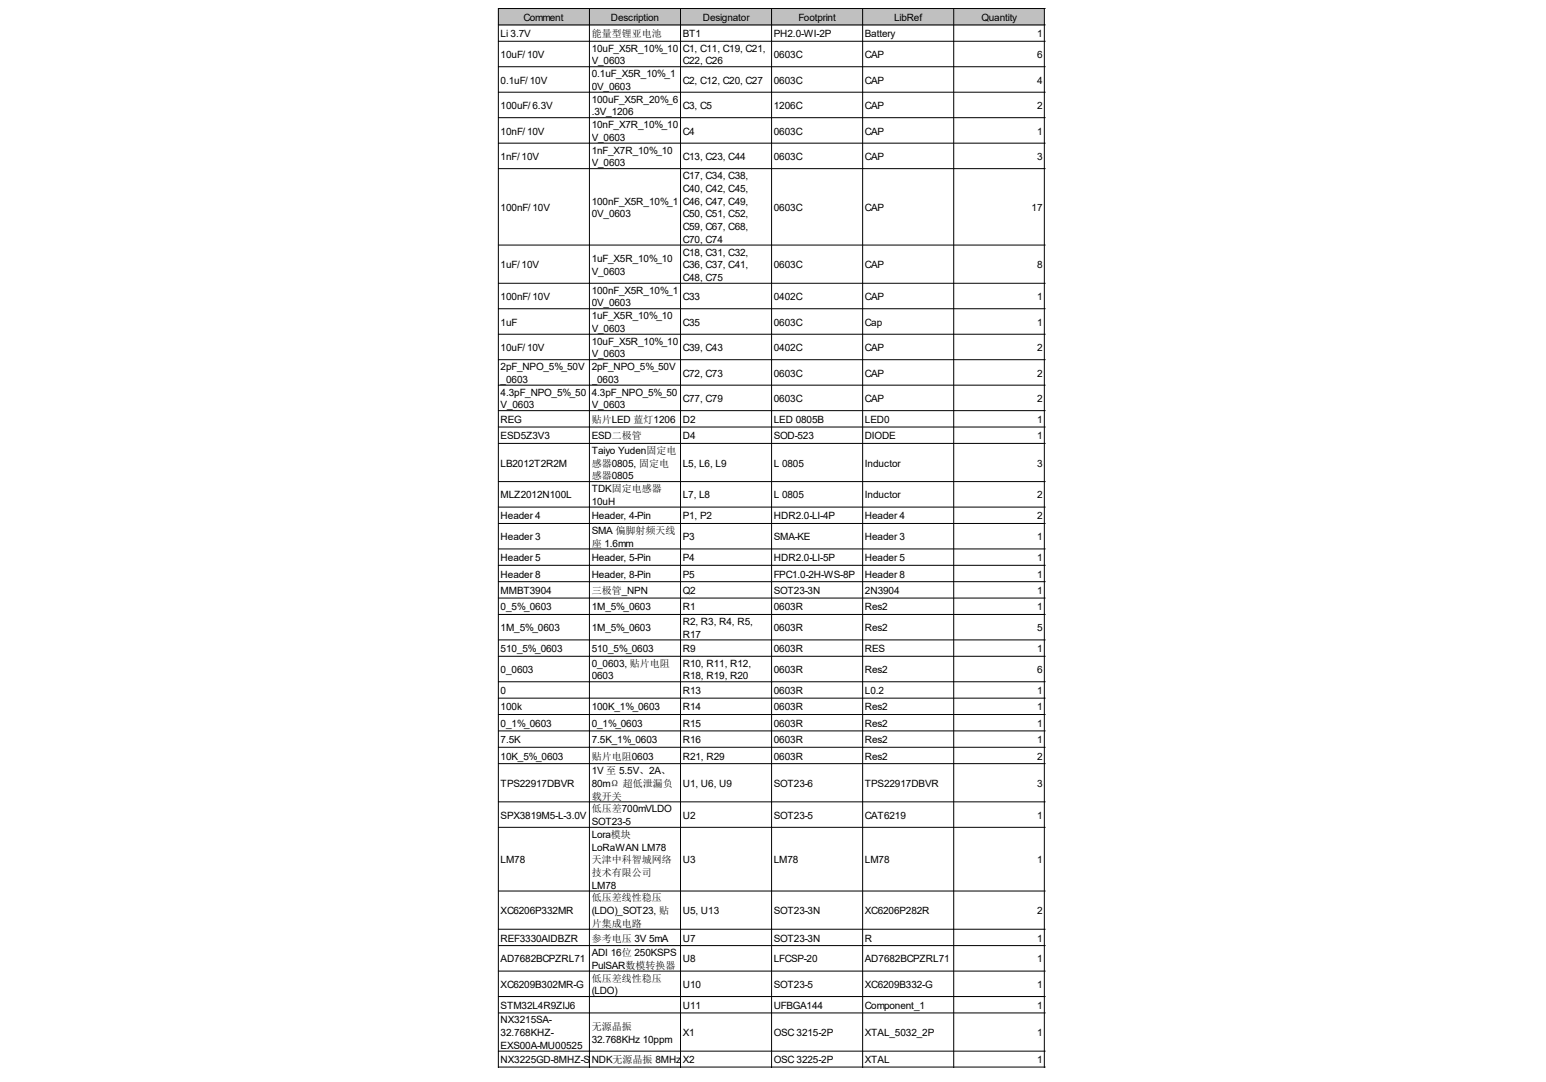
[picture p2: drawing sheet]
<svg xmlns="http://www.w3.org/2000/svg" width="289mm" height="202mm" viewBox="0 0 289 202" stroke-linecap="round" stroke-linejoin="round" font-family="sans-serif">
<defs><g id="words">
<g font-size="1.9">
<text x="97.8" y="3.9">Comment</text>
<text x="114.2" y="3.9">Description</text>
<text x="131.3" y="3.9">Designator</text>
<text x="149.2" y="3.9">Footprint</text>
<text x="167.1" y="3.9">LibRef</text>
<text x="183.4" y="3.9">Quantity</text>
<text x="93.6" y="6.9">Li 3.7V</text>
<text x="93.6" y="10.9">10uF/ 10V</text>
<text x="110.6" y="9.7">10uF_X5R_10%_10</text>
<text x="110.6" y="6.9">能量型锂亚电池</text>
<text x="127.6" y="6.9">BT1</text>
<text x="127.6" y="9.7">C1, C11, C19, C21,</text>
<text x="144.6" y="6.9">PH2.0-WI-2P</text>
<text x="144.6" y="10.9">0603C</text>
<text x="161.6" y="6.9">Battery</text>
<text x="161.6" y="10.9">CAP</text>
<text x="193.8" y="6.9">1</text>
<text x="193.8" y="10.9">6</text>
<text x="93.6" y="15.6">0.1uF/ 10V</text>
<text x="110.6" y="12">V_0603</text>
<text x="110.6" y="14.4">0.1uF_X5R_10%_1</text>
<text x="110.6" y="16.8">0V_0603</text>
<text x="127.6" y="12">C22, C26</text>
<text x="127.6" y="15.6">C2, C12, C20, C27</text>
<text x="144.6" y="15.6">0603C</text>
<text x="161.6" y="15.6">CAP</text>
<text x="193.8" y="15.6">4</text>
<text x="93.6" y="20.4">100uF/ 6.3V</text>
<text x="110.6" y="19.2">100uF_X5R_20%_6</text>
<text x="110.6" y="21.6">.3V_1206</text>
<text x="110.6" y="23.9">10nF_X7R_10%_10</text>
<text x="127.6" y="20.4">C3, C5</text>
<text x="144.6" y="20.4">1206C</text>
<text x="161.6" y="20.4">CAP</text>
<text x="193.8" y="20.4">2</text>
<text x="93.6" y="25.1">10nF/ 10V</text>
<text x="93.6" y="29.9">1nF/ 10V</text>
<text x="110.6" y="26.3">V_0603</text>
<text x="110.6" y="28.7">1nF_X7R_10%_10</text>
<text x="127.6" y="25.1">C4</text>
<text x="127.6" y="29.9">C13, C23, C44</text>
<text x="144.6" y="25.1">0603C</text>
<text x="144.6" y="29.9">0603C</text>
<text x="161.6" y="25.1">CAP</text>
<text x="161.6" y="29.9">CAP</text>
<text x="193.8" y="25.1">1</text>
<text x="193.8" y="29.9">3</text>
<text x="110.6" y="31.1">V_0603</text>
<text x="127.6" y="33.5">C17, C34, C38,</text>
<text x="127.6" y="35.8">C40, C42, C45,</text>
<text x="93.6" y="39.4">100nF/ 10V</text>
<text x="110.6" y="38.2">100nF_X5R_10%_1</text>
<text x="110.6" y="40.6">0V_0603</text>
<text x="127.6" y="38.2">C46, C47, C49,</text>
<text x="127.6" y="40.6">C50, C51, C52,</text>
<text x="144.6" y="39.4">0603C</text>
<text x="161.6" y="39.4">CAP</text>
<text x="192.8" y="39.4">17</text>
<text x="127.6" y="43">C59, C67, C68,</text>
<text x="127.6" y="45.4">C70, C74</text>
<text x="127.6" y="47.7">C18, C31, C32,</text>
<text x="93.6" y="50.1">1uF/ 10V</text>
<text x="110.6" y="48.9">1uF_X5R_10%_10</text>
<text x="110.6" y="51.3">V_0603</text>
<text x="127.6" y="50.1">C36, C37, C41,</text>
<text x="127.6" y="52.5">C48, C75</text>
<text x="144.6" y="50.1">0603C</text>
<text x="161.6" y="50.1">CAP</text>
<text x="193.8" y="50.1">8</text>
<text x="93.6" y="56.1">100nF/ 10V</text>
<text x="110.6" y="54.9">100nF_X5R_10%_1</text>
<text x="110.6" y="57.3">0V_0603</text>
<text x="110.6" y="59.6">1uF_X5R_10%_10</text>
<text x="127.6" y="56.1">C33</text>
<text x="144.6" y="56.1">0402C</text>
<text x="161.6" y="56.1">CAP</text>
<text x="193.8" y="56.1">1</text>
<text x="93.6" y="60.8">1uF</text>
<text x="93.6" y="65.6">10uF/ 10V</text>
<text x="110.6" y="62">V_0603</text>
<text x="110.6" y="64.4">10uF_X5R_10%_10</text>
<text x="127.6" y="60.8">C35</text>
<text x="127.6" y="65.6">C39, C43</text>
<text x="144.6" y="60.8">0603C</text>
<text x="144.6" y="65.6">0402C</text>
<text x="161.6" y="60.8">Cap</text>
<text x="161.6" y="65.6">CAP</text>
<text x="193.8" y="60.8">1</text>
<text x="193.8" y="65.6">2</text>
<text x="93.6" y="69.2">2pF_NPO_5%_50V</text>
<text x="93.6" y="71.5">_0603</text>
<text x="110.6" y="66.8">V_0603</text>
<text x="110.6" y="69.2">2pF_NPO_5%_50V</text>
<text x="110.6" y="71.5">_0603</text>
<text x="127.6" y="70.3">C72, C73</text>
<text x="144.6" y="70.3">0603C</text>
<text x="161.6" y="70.3">CAP</text>
<text x="193.8" y="70.3">2</text>
<text x="93.6" y="73.9">4.3pF_NPO_5%_50</text>
<text x="93.6" y="76.3">V_0603</text>
<text x="110.6" y="73.9">4.3pF_NPO_5%_50</text>
<text x="110.6" y="76.3">V_0603</text>
<text x="127.6" y="75.1">C77, C79</text>
<text x="144.6" y="75.1">0603C</text>
<text x="161.6" y="75.1">CAP</text>
<text x="193.8" y="75.1">2</text>
<text x="93.6" y="79">REG</text>
<text x="93.6" y="82.1">ESD5Z3V3</text>
<text x="110.6" y="82.1">ESD二极管</text>
<text x="110.6" y="79">贴片LED 蓝灯1206</text>
<text x="127.6" y="79">D2</text>
<text x="127.6" y="82.1">D4</text>
<text x="144.6" y="79">LED 0805B</text>
<text x="144.6" y="82.1">SOD-523</text>
<text x="161.6" y="79">LED0</text>
<text x="161.6" y="82.1">DIODE</text>
<text x="193.8" y="79">1</text>
<text x="193.8" y="82.1">1</text>
<text x="93.6" y="87.2">LB2012T2R2M</text>
<text x="110.6" y="84.8">Taiyo Yuden固定电</text>
<text x="110.6" y="87.2">感器0805, 固定电</text>
<text x="110.6" y="89.6">感器0805</text>
<text x="127.6" y="87.2">L5, L6, L9</text>
<text x="144.6" y="87.2">L 0805</text>
<text x="161.6" y="87.2">Inductor</text>
<text x="193.8" y="87.2">3</text>
<text x="93.6" y="93.1">MLZ2012N100L</text>
<text x="110.6" y="91.9">TDK固定电感器</text>
<text x="110.6" y="94.3">10uH</text>
<text x="127.6" y="93.1">L7, L8</text>
<text x="144.6" y="93.1">L 0805</text>
<text x="161.6" y="93.1">Inductor</text>
<text x="193.8" y="93.1">2</text>
<text x="93.6" y="97">Header 4</text>
<text x="93.6" y="100.9">Header 3</text>
<text x="110.6" y="97">Header, 4-Pin</text>
<text x="110.6" y="99.7">SMA 偏脚射频天线</text>
<text x="127.6" y="97">P1, P2</text>
<text x="127.6" y="100.9">P3</text>
<text x="144.6" y="97">HDR2.0-LI-4P</text>
<text x="144.6" y="100.9">SMA-KE</text>
<text x="161.6" y="97">Header 4</text>
<text x="161.6" y="100.9">Header 3</text>
<text x="193.8" y="97">2</text>
<text x="193.8" y="100.9">1</text>
<text x="93.6" y="104.8">Header 5</text>
<text x="93.6" y="107.9">Header 8</text>
<text x="110.6" y="104.8">Header, 5-Pin</text>
<text x="110.6" y="107.9">Header, 8-Pin</text>
<text x="110.6" y="102.1">座 1.6mm</text>
<text x="127.6" y="104.8">P4</text>
<text x="127.6" y="107.9">P5</text>
<text x="144.6" y="104.8">HDR2.0-LI-5P</text>
<text x="144.6" y="107.9">FPC1.0-2H-WS-8P</text>
<text x="161.6" y="104.8">Header 5</text>
<text x="161.6" y="107.9">Header 8</text>
<text x="193.8" y="104.8">1</text>
<text x="193.8" y="107.9">1</text>
<text x="93.6" y="111">MMBT3904</text>
<text x="110.6" y="111">三极管_NPN</text>
<text x="127.6" y="111">Q2</text>
<text x="144.6" y="111">SOT23-3N</text>
<text x="161.6" y="111">2N3904</text>
<text x="193.8" y="111">1</text>
<text x="93.6" y="114">0_5%_0603</text>
<text x="93.6" y="117.9">1M_5%_0603</text>
<text x="110.6" y="114">1M_5%_0603</text>
<text x="110.6" y="117.9">1M_5%_0603</text>
<text x="127.6" y="114">R1</text>
<text x="127.6" y="116.7">R2, R3, R4, R5,</text>
<text x="127.6" y="119.1">R17</text>
<text x="144.6" y="114">0603R</text>
<text x="144.6" y="117.9">0603R</text>
<text x="161.6" y="114">Res2</text>
<text x="161.6" y="117.9">Res2</text>
<text x="193.8" y="114">1</text>
<text x="193.8" y="117.9">5</text>
<text x="93.6" y="121.8">510_5%_0603</text>
<text x="93.6" y="125.8">0_0603</text>
<text x="110.6" y="121.8">510_5%_0603</text>
<text x="110.6" y="124.6">0_0603, 贴片电阻</text>
<text x="127.6" y="121.8">R9</text>
<text x="127.6" y="124.6">R10, R11, R12,</text>
<text x="144.6" y="121.8">0603R</text>
<text x="144.6" y="125.8">0603R</text>
<text x="161.6" y="121.8">RES</text>
<text x="161.6" y="125.8">Res2</text>
<text x="193.8" y="121.8">1</text>
<text x="193.8" y="125.8">6</text>
<text x="93.6" y="129.7">0</text>
<text x="110.6" y="126.9">0603</text>
<text x="127.6" y="126.9">R18, R19, R20</text>
<text x="127.6" y="129.7">R13</text>
<text x="144.6" y="129.7">0603R</text>
<text x="161.6" y="129.7">L0.2</text>
<text x="193.8" y="129.7">1</text>
<text x="93.6" y="132.7">100k</text>
<text x="93.6" y="135.8">0_1%_0603</text>
<text x="110.6" y="132.7">100K_1%_0603</text>
<text x="110.6" y="135.8">0_1%_0603</text>
<text x="127.6" y="132.7">R14</text>
<text x="127.6" y="135.8">R15</text>
<text x="144.6" y="132.7">0603R</text>
<text x="144.6" y="135.8">0603R</text>
<text x="161.6" y="132.7">Res2</text>
<text x="161.6" y="135.8">Res2</text>
<text x="193.8" y="132.7">1</text>
<text x="193.8" y="135.8">1</text>
<text x="93.6" y="138.8">7.5K</text>
<text x="93.6" y="141.9">10K_5%_0603</text>
<text x="110.6" y="138.8">7.5K_1%_0603</text>
<text x="110.6" y="141.9">贴片电阻0603</text>
<text x="127.6" y="138.8">R16</text>
<text x="127.6" y="141.9">R21, R29</text>
<text x="144.6" y="138.8">0603R</text>
<text x="144.6" y="141.9">0603R</text>
<text x="161.6" y="138.8">Res2</text>
<text x="161.6" y="141.9">Res2</text>
<text x="193.8" y="138.8">1</text>
<text x="193.8" y="141.9">2</text>
<text x="93.6" y="147">TPS22917DBVR</text>
<text x="110.6" y="144.6">1V 至 5.5V、2A、</text>
<text x="110.6" y="147">80mΩ 超低泄漏负</text>
<text x="110.6" y="149.4">载开关</text>
<text x="127.6" y="147">U1, U6, U9</text>
<text x="144.6" y="147">SOT23-6</text>
<text x="161.6" y="147">TPS22917DBVR</text>
<text x="193.8" y="147">3</text>
<text x="93.6" y="153">SPX3819M5-L-3.0V</text>
<text x="110.6" y="154.1">SOT23-5</text>
<text x="110.6" y="151.8">低压差700mVLDO</text>
<text x="127.6" y="153">U2</text>
<text x="144.6" y="153">SOT23-5</text>
<text x="161.6" y="153">CAT6219</text>
<text x="193.8" y="153">1</text>
<text x="93.6" y="161.3">LM78</text>
<text x="110.6" y="156.5">Lora模块</text>
<text x="110.6" y="158.9">LoRaWAN LM78</text>
<text x="110.6" y="161.3">天津中科智城网络</text>
<text x="127.6" y="161.3">U3</text>
<text x="144.6" y="161.3">LM78</text>
<text x="161.6" y="161.3">LM78</text>
<text x="193.8" y="161.3">1</text>
<text x="110.6" y="166">LM78</text>
<text x="110.6" y="163.7">技术有限公司</text>
<text x="93.6" y="170.8">XC6206P332MR</text>
<text x="110.6" y="170.8">(LDO)_SOT23, 贴</text>
<text x="110.6" y="168.4">低压差线性稳压</text>
<text x="110.6" y="173.2">片集成电路</text>
<text x="127.6" y="170.8">U5, U13</text>
<text x="144.6" y="170.8">SOT23-3N</text>
<text x="161.6" y="170.8">XC6206P282R</text>
<text x="193.8" y="170.8">2</text>
<text x="93.6" y="175.9">REF3330AIDBZR</text>
<text x="93.6" y="179.8">AD7682BCPZRL71</text>
<text x="110.6" y="178.6">ADI 16位 250KSPS</text>
<text x="110.6" y="175.9">参考电压 3V 5mA</text>
<text x="127.6" y="175.9">U7</text>
<text x="127.6" y="179.8">U8</text>
<text x="144.6" y="175.9">SOT23-3N</text>
<text x="144.6" y="179.8">LFCSP-20</text>
<text x="161.6" y="175.9">R</text>
<text x="161.6" y="179.8">AD7682BCPZRL71</text>
<text x="193.8" y="175.9">1</text>
<text x="193.8" y="179.8">1</text>
<text x="93.6" y="184.6">XC6209B302MR-G</text>
<text x="110.6" y="181">PulSAR数模转换器</text>
<text x="110.6" y="185.8">(LDO)</text>
<text x="110.6" y="183.4">低压差线性稳压</text>
<text x="127.6" y="184.6">U10</text>
<text x="144.6" y="184.6">SOT23-5</text>
<text x="161.6" y="184.6">XC6209B332-G</text>
<text x="193.8" y="184.6">1</text>
<text x="93.6" y="188.5">STM32L4R9ZIJ6</text>
<text x="93.6" y="191.2">NX3215SA-</text>
<text x="127.6" y="188.5">U11</text>
<text x="144.6" y="188.5">UFBGA144</text>
<text x="161.6" y="188.5">Component_1</text>
<text x="193.8" y="188.5">1</text>
<text x="93.6" y="193.6">32.768KHZ-</text>
<text x="93.6" y="196">EXS00A-MU00525</text>
<text x="110.6" y="194.8">32.768KHz 10ppm</text>
<text x="110.6" y="192.4">无源晶振</text>
<text x="127.6" y="193.6">X1</text>
<text x="144.6" y="193.6">OSC 3215-2P</text>
<text x="161.6" y="193.6">XTAL_5032_2P</text>
<text x="193.8" y="193.6">1</text>
<text x="93.6" y="198.7">NX3225GD-8MHZ-S</text>
<text x="110.2" y="198.7">TNDKRA-3</text>
<text x="111.4" y="198.7">D-C无源晶振 8MHz</text>
<text x="127.6" y="198.7">X2</text>
<text x="144.6" y="198.7">OSC 3225-2P</text>
<text x="161.6" y="198.7">XTAL</text>
<text x="193.8" y="198.7">1</text>
</g>
</g></defs>
<g fill="#c0c0c0">
<path d="M93.2 1.6h17v3.1h-17z" fill-rule="evenodd"/>
<path d="M110.1 1.6h17.2v3.1h-17.2z" fill-rule="evenodd"/>
<path d="M127.1 1.6h17.2v3.1h-17.2z" fill-rule="evenodd"/>
<path d="M144.1 1.6h17.2v3.1h-17.2z" fill-rule="evenodd"/>
<path d="M161.1 1.6h17.2v3.1h-17.2z" fill-rule="evenodd"/>
<path d="M178.2 1.6h17.1v3.1h-17.1z" fill-rule="evenodd"/>
</g>
<g fill="none" stroke="#000" stroke-width=".19">
<path d="M93.1 4.6h102.2M93.1 7.7h102.2M93.1 12.5h102.2M93.1 17.2h102.2M110.2 1.6v197.9M127.2 1.6v197.9M144.2 1.6v197.9M161.2 1.6v197.9M178.2 1.6v197.9M195.2 1.6v197.9M195.3 1.6h-102.2v197.9M93.1 22h102.2"/>
<path d="M93.1 26.7h102.2M93.1 31.5h102.2M93.1 45.8h102.2M93.1 52.9h102.2M93.1 57.7h102.2M93.1 62.4h102.2M93.1 67.2h102.2M93.1 72h102.2M93.1 76.7h102.2M93.1 79.8h102.2M93.1 82.8h102.2M93.1 90h102.2"/>
<path d="M93.1 94.7h102.2M93.1 97.8h102.2M93.1 102.6h102.2M93.1 105.6h102.2M93.1 108.7h102.2M93.1 111.7h102.2M93.1 114.8h102.2M93.1 119.6h102.2M93.1 122.6h102.2M93.1 127.4h102.2M93.1 130.4h102.2M93.1 133.5h102.2"/>
<path d="M93.1 136.5h102.2M93.1 139.6h102.2M93.1 142.7h102.2M93.1 149.8h102.2M93.1 154.6h102.2M93.1 166.5h102.2M93.1 173.6h102.2M93.1 176.7h102.2M93.1 181.4h102.2M93.1 186.2h102.2M93.1 189.2h102.2M93.1 196.4h102.2"/>
<path d="M93.1 199.4h102.2"/>
</g>
<use href="#words"/>
</svg>
